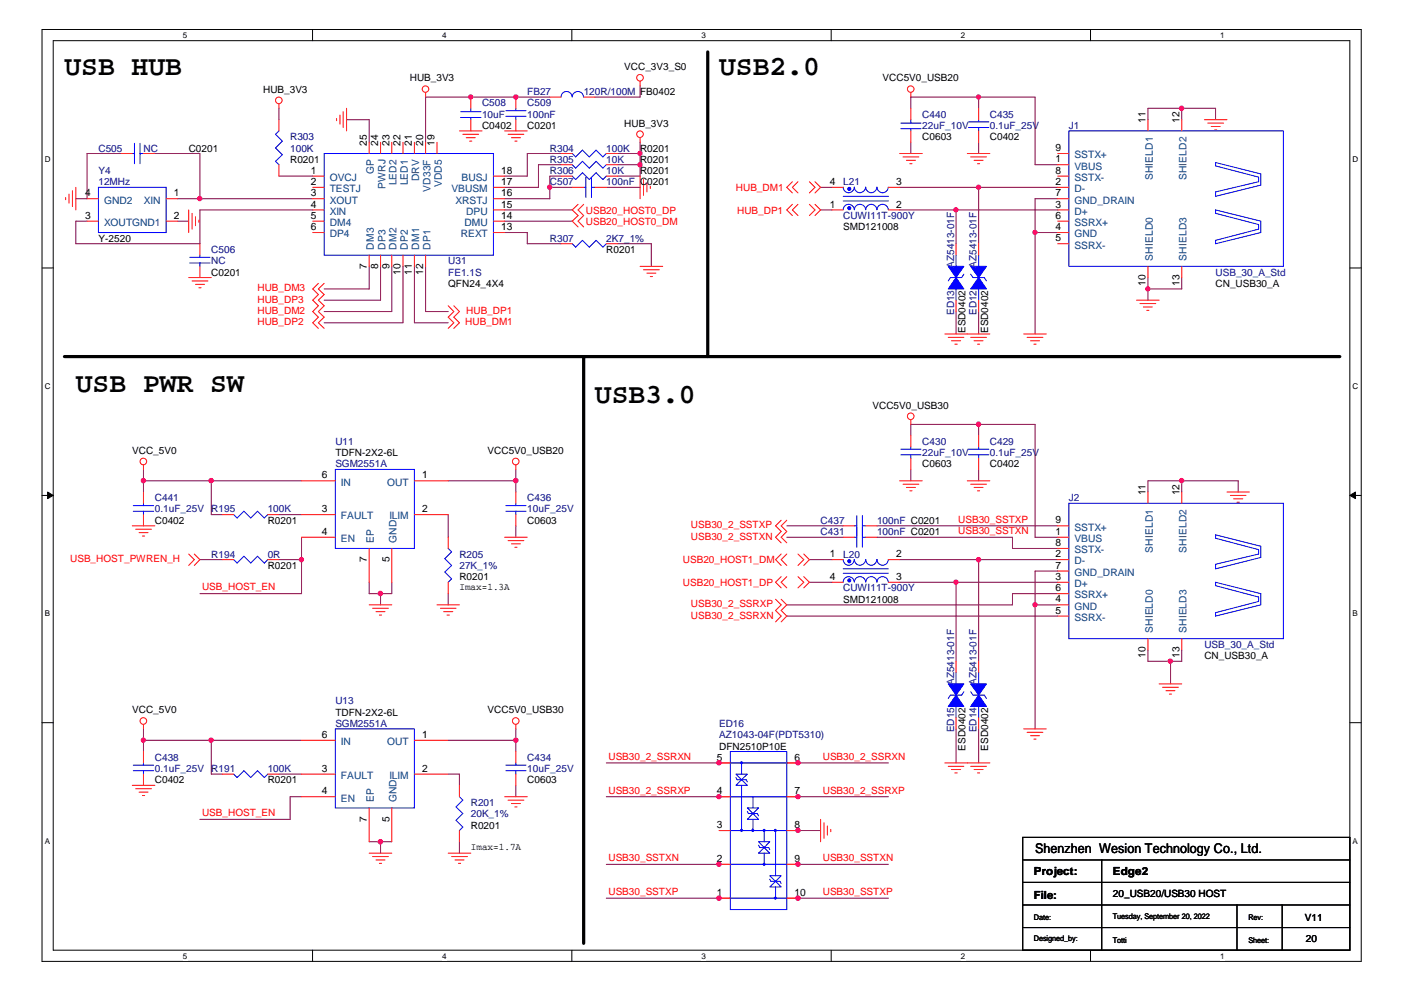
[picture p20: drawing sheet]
<svg xmlns="http://www.w3.org/2000/svg" width="297mm" height="210mm" viewBox="0 0 297 210" stroke-linecap="round" stroke-linejoin="round" font-family="sans-serif">
<defs><g id="words">
<g font-size="5.9">
<text x="13.6" y="16">USB HUB</text>
<text x="152.1" y="16">USB2.0</text>
<text x="16" y="82.9">USB PWR SW</text>
<text x="125.9" y="85.2">USB3.0</text>
</g>
<text font-size="2.8" x="219" y="180.4">Shenzhen Wesion Technology Co., Ltd.</text>
<g font-size="2.4">
<text x="218.7" y="185.1">Project:</text>
<text x="235.5" y="185.1">Edge2</text>
<text x="218.7" y="190.1">File:</text>
</g>
<g font-size="2.2">
<text x="242.4" y="26" transform="rotate(-90 242.4 26)">11</text>
<text x="249.5" y="26" transform="rotate(-90 249.5 26)">12</text>
<text x="77.6" y="30.8" transform="rotate(-90 77.6 30.8)">25</text>
<text x="80" y="30.8" transform="rotate(-90 80 30.8)">24</text>
<text x="82.4" y="30.8" transform="rotate(-90 82.4 30.8)">23</text>
<text x="84.8" y="30.8" transform="rotate(-90 84.8 30.8)">22</text>
<text x="87.2" y="30.8" transform="rotate(-90 87.2 30.8)">21</text>
<text x="89.5" y="30.8" transform="rotate(-90 89.5 30.8)">20</text>
<text x="91.9" y="30.8" transform="rotate(-90 91.9 30.8)">19</text>
<text x="223.3" y="34.3">1</text>
<text x="223.3" y="32">9</text>
<text x="18" y="41.5">4</text>
<text x="36.8" y="41.5">1</text>
<text x="65.7" y="36.8">1</text>
<text x="65.7" y="39.1">2</text>
<text x="65.7" y="41.5">3</text>
<text x="106" y="41.5">16</text>
<text x="106" y="39.1">17</text>
<text x="106" y="36.8">18</text>
<text x="175.6" y="39.1">4</text>
<text x="189.6" y="39.1">3</text>
<text x="223.3" y="39.1">2</text>
<text x="223.3" y="41.5">7</text>
<text x="223.3" y="36.8">8</text>
<text x="18" y="46.3">3</text>
<text x="36.8" y="46.3">2</text>
<text x="65.7" y="43.9">4</text>
<text x="65.7" y="46.3">5</text>
<text x="106" y="46.3">14</text>
<text x="106" y="43.9">15</text>
<text x="175.6" y="43.9">1</text>
<text x="189.6" y="43.9">2</text>
<text x="223.3" y="43.9">3</text>
<text x="223.3" y="46.3">6</text>
<text x="65.7" y="48.7">6</text>
<text x="106" y="48.7">13</text>
<text x="223.3" y="48.7">4</text>
<text x="223.3" y="51.1">5</text>
<text x="77.6" y="56.9" transform="rotate(-90 77.6 56.9)">7</text>
<text x="80" y="56.9" transform="rotate(-90 80 56.9)">8</text>
<text x="82.4" y="56.9" transform="rotate(-90 82.4 56.9)">9</text>
<text x="84.8" y="58.1" transform="rotate(-90 84.8 58.1)">10</text>
<text x="87.2" y="58.1" transform="rotate(-90 87.2 58.1)">11</text>
<text x="89.5" y="58.1" transform="rotate(-90 89.5 58.1)">12</text>
<text x="242.4" y="60.5" transform="rotate(-90 242.4 60.5)">10</text>
<text x="249.5" y="60.5" transform="rotate(-90 249.5 60.5)">13</text>
<text x="68.1" y="101.2">6</text>
<text x="89.3" y="101.2">1</text>
<text x="242.4" y="104.8" transform="rotate(-90 242.4 104.8)">11</text>
<text x="249.5" y="104.8" transform="rotate(-90 249.5 104.8)">12</text>
<text x="68.1" y="108.4">3</text>
<text x="68.1" y="113.2">4</text>
<text x="89.3" y="108.4">2</text>
<text x="223.3" y="113.2">1</text>
<text x="223.3" y="110.8">9</text>
<text x="77.6" y="118.9" transform="rotate(-90 77.6 118.9)">7</text>
<text x="82.4" y="118.9" transform="rotate(-90 82.4 118.9)">5</text>
<text x="175.6" y="117.9">1</text>
<text x="189.6" y="117.9">2</text>
<text x="223.3" y="117.9">2</text>
<text x="223.3" y="115.5">8</text>
<text x="175.6" y="122.7">4</text>
<text x="189.6" y="122.7">3</text>
<text x="223.3" y="122.7">3</text>
<text x="223.3" y="125.1">6</text>
<text x="223.3" y="120.3">7</text>
<text x="223.3" y="127.5">4</text>
<text x="223.3" y="129.9">5</text>
<text x="242.4" y="139.2" transform="rotate(-90 242.4 139.2)">10</text>
<text x="249.5" y="139.2" transform="rotate(-90 249.5 139.2)">13</text>
<text x="68.1" y="156.1">6</text>
<text x="89.3" y="156.1">1</text>
<text x="151.7" y="160.9">5</text>
<text x="168.1" y="160.9">6</text>
<text x="68.1" y="163.3">3</text>
<text x="89.3" y="163.3">2</text>
<text x="68.1" y="168.1">4</text>
<text x="77.6" y="173.8" transform="rotate(-90 77.6 173.8)">7</text>
<text x="82.4" y="173.8" transform="rotate(-90 82.4 173.8)">5</text>
<text x="151.7" y="168.1">4</text>
<text x="168.1" y="168.1">7</text>
<text x="151.7" y="175.2">3</text>
<text x="168.1" y="175.2">8</text>
<text x="151.7" y="182.4">2</text>
<text x="168.1" y="182.4">9</text>
<text x="151.7" y="189.5">1</text>
<text x="168.1" y="189.5">10</text>
</g>
<g font-size="2.2" fill="#004080">
<text x="227.3" y="35.9">VBUS</text>
<text x="227.3" y="33.5">SSTX+</text>
<text x="69.8" y="38.3">OVCJ</text>
<text x="69.8" y="40.7">TESTJ</text>
<text x="79.1" y="36.9" transform="rotate(-90 79.1 36.9)">GP</text>
<text x="81.5" y="39.9" transform="rotate(-90 81.5 39.9)">PWRJ</text>
<text x="83.9" y="39.2" transform="rotate(-90 83.9 39.2)">LED2</text>
<text x="86.3" y="39.2" transform="rotate(-90 86.3 39.2)">LED1</text>
<text x="88.7" y="38.4" transform="rotate(-90 88.7 38.4)">DRV</text>
<text x="91.1" y="40.6" transform="rotate(-90 91.1 40.6)">VD33F</text>
<text x="93.5" y="39.6" transform="rotate(-90 93.5 39.6)">VDD5</text>
<text x="95.5" y="40.7">VBUSM</text>
<text x="97.7" y="38.3">BUSJ</text>
<text x="227.3" y="40.7">D-</text>
<text x="227.3" y="38.3">SSTX-</text>
<text x="243.9" y="38.2" transform="rotate(-90 243.9 38.2)">SHIELD1</text>
<text x="251" y="38.2" transform="rotate(-90 251 38.2)">SHIELD2</text>
<text x="22" y="47.8">XOUTGND1</text>
<text x="22" y="43.1">GND2</text>
<text x="30.4" y="43.1">XIN</text>
<text x="69.8" y="43.1">XOUT</text>
<text x="69.8" y="45.4">XIN</text>
<text x="69.8" y="47.8">DM4</text>
<text x="96.4" y="43.1">XRSTJ</text>
<text x="98.3" y="47.8">DMU</text>
<text x="98.6" y="45.4">DPU</text>
<text x="227.3" y="45.4">D+</text>
<text x="227.3" y="47.8">SSRX+</text>
<text x="227.3" y="43.1">GND_DRAIN</text>
<text x="69.8" y="50.2">DP4</text>
<text x="79.1" y="52.8" transform="rotate(-90 79.1 52.8)">DM3</text>
<text x="81.5" y="52.8" transform="rotate(-90 81.5 52.8)">DP3</text>
<text x="83.9" y="52.8" transform="rotate(-90 83.9 52.8)">DM2</text>
<text x="86.3" y="52.8" transform="rotate(-90 86.3 52.8)">DP2</text>
<text x="88.7" y="52.8" transform="rotate(-90 88.7 52.8)">DM1</text>
<text x="91.1" y="52.8" transform="rotate(-90 91.1 52.8)">DP1</text>
<text x="97.5" y="50.2">REXT</text>
<text x="227.3" y="50.2">GND</text>
<text x="227.3" y="52.6">SSRX-</text>
<text x="243.9" y="55.2" transform="rotate(-90 243.9 55.2)">SHIELD0</text>
<text x="251" y="55.2" transform="rotate(-90 251 55.2)">SHIELD3</text>
<text x="72.1" y="102.8">IN</text>
<text x="81.9" y="102.8">OUT</text>
<text x="72.1" y="109.9">FAULT</text>
<text x="82.4" y="109.9">ILIM</text>
<text x="227.3" y="112.3">SSTX+</text>
<text x="72.1" y="114.7">EN</text>
<text x="79.1" y="114.9" transform="rotate(-90 79.1 114.9)">EP</text>
<text x="83.9" y="114.9" transform="rotate(-90 83.9 114.9)">GND</text>
<text x="227.3" y="114.7">VBUS</text>
<text x="227.3" y="119.4">D-</text>
<text x="227.3" y="117.1">SSTX-</text>
<text x="243.9" y="116.9" transform="rotate(-90 243.9 116.9)">SHIELD1</text>
<text x="251" y="116.9" transform="rotate(-90 251 116.9)">SHIELD2</text>
<text x="227.3" y="124.2">D+</text>
<text x="227.3" y="121.8">GND_DRAIN</text>
<text x="227.3" y="129">GND</text>
<text x="227.3" y="131.4">SSRX-</text>
<text x="227.3" y="126.6">SSRX+</text>
<text x="243.9" y="134" transform="rotate(-90 243.9 134)">SHIELD0</text>
<text x="251" y="134" transform="rotate(-90 251 134)">SHIELD3</text>
<text x="72.1" y="157.7">IN</text>
<text x="81.9" y="157.7">OUT</text>
<text x="72.1" y="164.8">FAULT</text>
<text x="82.4" y="164.8">ILIM</text>
<text x="72.1" y="169.6">EN</text>
<text x="79.1" y="169.8" transform="rotate(-90 79.1 169.8)">EP</text>
<text x="83.9" y="169.8" transform="rotate(-90 83.9 169.8)">GND</text>
</g>
<g font-size="2.1">
<text x="86.7" y="17.2">HUB_3V3</text>
<text x="132.1" y="14.9">VCC_3V3_S0</text>
<text x="186.7" y="17.2">VCC5V0_USB20</text>
<text x="55.7" y="19.6">HUB_3V3</text>
<text x="135.4" y="20.1">FB0402</text>
<text x="102" y="27.3">C0402</text>
<text x="111.5" y="27.3">C0201</text>
<text x="132.1" y="26.8">HUB_3V3</text>
<text x="195.1" y="29.6">C0603</text>
<text x="209.4" y="29.6">C0402</text>
<text x="39.9" y="32.1">C0201</text>
<text x="61.4" y="34.4">R0201</text>
<text x="135.4" y="32.1">R0201</text>
<text x="135.4" y="34.4">R0201</text>
<text x="135.4" y="39.2">C0201</text>
<text x="135.4" y="36.8">R0201</text>
<text x="20.8" y="51.2">Y-2520</text>
<text x="128.3" y="53.5">R0201</text>
<text x="178.4" y="48.7">SMD121008</text>
<text x="44.7" y="58.3">C0201</text>
<text x="94.8" y="60.7">QFN24_4X4</text>
<text x="257.2" y="60.7">CN_USB30_A</text>
<text x="204.3" y="70.5" transform="rotate(-90 204.3 70.5)">ESD0402</text>
<text x="209" y="70.5" transform="rotate(-90 209 70.5)">ESD0402</text>
<text x="184.6" y="86.5">VCC5V0_USB30</text>
<text x="28" y="96">VCC_5V0</text>
<text x="71" y="96.5">TDFN-2X2-6L</text>
<text x="103.2" y="96">VCC5V0_USB20</text>
<text x="195.1" y="98.9">C0603</text>
<text x="209.4" y="98.9">C0402</text>
<text x="32.8" y="110.8">C0402</text>
<text x="56.6" y="110.8">R0201</text>
<text x="111.5" y="110.8">C0603</text>
<text x="56.6" y="120.4">R0201</text>
<text x="97.2" y="124.9">Imax=1.3A</text>
<text x="97.2" y="122.8">R0201</text>
<text x="178.4" y="127.6">SMD121008</text>
<text x="254.8" y="139.5">CN_USB30_A</text>
<text x="28" y="150.9">VCC_5V0</text>
<text x="71" y="151.4">TDFN-2X2-6L</text>
<text x="103.2" y="150.9">VCC5V0_USB30</text>
<text x="152.1" y="158.6">DFN2510P10E</text>
<text x="204.3" y="158.8" transform="rotate(-90 204.3 158.8)">ESD0402</text>
<text x="209" y="158.8" transform="rotate(-90 209 158.8)">ESD0402</text>
<text x="32.8" y="165.7">C0402</text>
<text x="56.6" y="165.7">R0201</text>
<text x="111.5" y="165.7">C0603</text>
<text x="99.6" y="179.8">Imax=1.7A</text>
<text x="99.6" y="175.3">R0201</text>
<text x="235.5" y="189.9">20_USB20/USB30 HOST</text>
<text x="276.1" y="194.9">V11</text>
<text x="276.3" y="199.4">20</text>
</g>
<g font-size="2.1" fill="#000080">
<text x="102" y="22.5">C508</text>
<text x="111.5" y="22.5">C509</text>
<text x="111.5" y="20.1">FB27</text>
<text x="123.5" y="20.1">120R/100M</text>
<text x="61.4" y="29.6">R303</text>
<text x="102" y="24.9">10uF</text>
<text x="111.5" y="24.9">100nF</text>
<text x="195.1" y="24.9">C440</text>
<text x="195.1" y="27.3">22uF_10V</text>
<text x="209.4" y="24.9">C435</text>
<text x="209.4" y="27.3">0.1uF_25V</text>
<text x="226.1" y="27.3">J1</text>
<text x="20.8" y="32.1">C505</text>
<text x="30.4" y="32.1">NC</text>
<text x="61.4" y="32.1">100K</text>
<text x="116.3" y="32.1">R304</text>
<text x="116.3" y="34.4">R305</text>
<text x="128.3" y="32.1">100K</text>
<text x="128.3" y="34.4">10K</text>
<text x="20.8" y="36.8">Y4</text>
<text x="20.8" y="39.2">12MHz</text>
<text x="116.3" y="39.2">C507</text>
<text x="116.3" y="36.8">R306</text>
<text x="128.3" y="39.2">100nF</text>
<text x="128.3" y="36.8">10K</text>
<text x="178.4" y="39.2">L21</text>
<text x="178.4" y="46.4">CUWI11T-900Y</text>
<text x="44.7" y="53.5">C506</text>
<text x="116.3" y="51.2">R307</text>
<text x="128.3" y="51.2">2K7_1%</text>
<text x="44.7" y="55.9">NC</text>
<text x="94.8" y="55.9">U31</text>
<text x="94.8" y="58.3">FE1.1S</text>
<text x="201.9" y="56.6" transform="rotate(-90 201.9 56.6)">AZ5413-01F</text>
<text x="206.6" y="56.6" transform="rotate(-90 206.6 56.6)">AZ5413-01F</text>
<text x="257.2" y="58.3">USB_30_A_Std</text>
<text x="201.9" y="66.6" transform="rotate(-90 201.9 66.6)">ED13</text>
<text x="206.6" y="66.6" transform="rotate(-90 206.6 66.6)">ED12</text>
<text x="71" y="94.1">U11</text>
<text x="195.1" y="94.1">C430</text>
<text x="209.4" y="94.1">C429</text>
<text x="71" y="98.9">SGM2551A</text>
<text x="195.1" y="96.5">22uF_10V</text>
<text x="209.4" y="96.5">0.1uF_25V</text>
<text x="32.8" y="106.1">C441</text>
<text x="111.5" y="106.1">C436</text>
<text x="226.1" y="106.1">J2</text>
<text x="32.8" y="108.4">0.1uF_25V</text>
<text x="44.7" y="108.4">R195</text>
<text x="56.6" y="108.4">100K</text>
<text x="111.5" y="108.4">10uF_25V</text>
<text x="173.6" y="113.2">C431</text>
<text x="173.6" y="110.8">C437</text>
<text x="185.5" y="113.2">100nF C0201</text>
<text x="185.5" y="110.8">100nF C0201</text>
<text x="44.7" y="118">R194</text>
<text x="56.6" y="118">0R</text>
<text x="97.2" y="118">R205</text>
<text x="178.4" y="118">L20</text>
<text x="97.2" y="120.4">27K_1%</text>
<text x="178.4" y="125.2">CUWI11T-900Y</text>
<text x="254.8" y="137.1">USB_30_A_Std</text>
<text x="71" y="149">U13</text>
<text x="201.9" y="144.9" transform="rotate(-90 201.9 144.9)">AZ5413-01F</text>
<text x="206.6" y="144.9" transform="rotate(-90 206.6 144.9)">AZ5413-01F</text>
<text x="71" y="153.8">SGM2551A</text>
<text x="152.1" y="153.8">ED16</text>
<text x="201.9" y="155" transform="rotate(-90 201.9 155)">ED15</text>
<text x="206.6" y="155" transform="rotate(-90 206.6 155)">ED14</text>
<text x="32.8" y="161">C438</text>
<text x="111.5" y="161">C434</text>
<text x="152.1" y="156.2">AZ1043-04F(PDT5310)</text>
<text x="32.8" y="163.4">0.1uF_25V</text>
<text x="44.7" y="163.4">R191</text>
<text x="56.6" y="163.4">100K</text>
<text x="111.5" y="163.4">10uF_25V</text>
<text x="99.6" y="170.5">R201</text>
<text x="99.6" y="172.9">20K_1%</text>
</g>
<g font-size="2.1" fill="#f00">
<text x="155.7" y="40.4">HUB_DM1</text>
<text x="124" y="45.2">USB20_HOST0_DP</text>
<text x="124" y="47.6">USB20_HOST0_DM</text>
<text x="156" y="45.2">HUB_DP1</text>
<text x="54.5" y="61.7">HUB_DM3</text>
<text x="54.5" y="64">HUB_DP3</text>
<text x="54.5" y="66.4">HUB_DM2</text>
<text x="54.5" y="68.8">HUB_DP2</text>
<text x="98.4" y="68.8">HUB_DM1</text>
<text x="98.6" y="66.4">HUB_DP1</text>
<text x="146.2" y="111.8">USB30_2_SSTXP</text>
<text x="202.7" y="110.6">USB30_SSTXP</text>
<text x="202.7" y="113">USB30_SSTXN</text>
<text x="14.9" y="119">USB_HOST_PWREN_H</text>
<text x="144.5" y="119.2">USB20_HOST1_DM</text>
<text x="146.2" y="114.2">USB30_2_SSTXN</text>
<text x="42.8" y="124.9">USB_HOST_EN</text>
<text x="144.5" y="124">USB20_HOST1_DP</text>
<text x="146.2" y="128.5">USB30_2_SSRXP</text>
<text x="146.2" y="130.9">USB30_2_SSRXN</text>
<text x="128.7" y="160.8">USB30_2_SSRXN</text>
<text x="174.1" y="160.8">USB30_2_SSRXN</text>
<text x="128.7" y="167.9">USB30_2_SSRXP</text>
<text x="174.1" y="167.9">USB30_2_SSRXP</text>
<text x="42.8" y="172.7">USB_HOST_EN</text>
<text x="128.7" y="182.2">USB30_SSTXN</text>
<text x="174.1" y="182.2">USB30_SSTXN</text>
<text x="128.7" y="189.4">USB30_SSTXP</text>
<text x="174.1" y="189.4">USB30_SSTXP</text>
</g>
<g font-size="1.7">
<text x="38.7" y="8">5</text>
<text x="93.6" y="8">4</text>
<text x="148.4" y="8">3</text>
<text x="203.3" y="8">2</text>
<text x="258.1" y="8">1</text>
<text x="9.5" y="34.2">D</text>
<text x="286.2" y="34.2">D</text>
<text x="9.5" y="82.3">C</text>
<text x="286.2" y="82.3">C</text>
<text x="9.5" y="130.4">B</text>
<text x="286.2" y="130.4">B</text>
<text x="9.5" y="178.5">A</text>
<text x="286.2" y="178.5">A</text>
<text x="218.7" y="194.7">Date:</text>
<text x="235.5" y="194.4">Tuesday, September 20, 2022</text>
<text x="264.1" y="194.7">Rev:</text>
<text x="38.7" y="202.8">5</text>
<text x="93.6" y="202.8">4</text>
<text x="148.4" y="202.8">3</text>
<text x="203.3" y="202.8">2</text>
<text x="218.7" y="199.2">Designed_by:</text>
<text x="235.5" y="199.4">Totti</text>
<text x="258.1" y="202.8">1</text>
<text x="264.1" y="199.4">Sheet:</text>
</g>
</g></defs>
<path d="M8.9 6.2h279.1v197.2h-279.1zM11.3 8.6h274.3v192.5h-274.3z" fill="none" stroke="#000" stroke-width=".21"/>
<g fill="#fff">
<path d="M38.7 6.5h.9v1.9h-.9z"/>
<path d="M38.7 201.3h.9v1.9h-.9z"/>
</g>
<path d="M66.1 6.2v2.4M66.1 201.1v2.3" fill="none" stroke="#000" stroke-width=".21"/>
<g fill="#fff">
<path d="M93.6 6.5h.9v1.9h-.9z"/>
<path d="M93.6 201.3h.9v1.9h-.9z"/>
</g>
<path d="M121 6.2v2.4M121 201.1v2.3" fill="none" stroke="#000" stroke-width=".21"/>
<g fill="#fff">
<path d="M148.4 6.5h1v1.9h-1z"/>
<path d="M148.4 201.3h1v1.9h-1z"/>
</g>
<path d="M175.9 6.2v2.4M175.9 201.1v2.3" fill="none" stroke="#000" stroke-width=".21"/>
<g fill="#fff">
<path d="M203.3 6.5h.9v1.9h-.9z"/>
<path d="M203.3 201.3h.9v1.9h-.9z"/>
</g>
<path d="M230.7 6.2v2.4M230.7 201.1v2.3" fill="none" stroke="#000" stroke-width=".21"/>
<g fill="#fff">
<path d="M258.1 6.5h1v1.9h-1z"/>
<path d="M258.1 201.3h1v1.9h-1z"/>
<path d="M9.5 32.7h1.2v1.9h-1.2z"/>
<path d="M286.2 32.7h1.2v1.9h-1.2z"/>
<path d="M9.5 80.7h1.2v1.9h-1.2z"/>
<path d="M286.2 80.7h1.2v1.9h-1.2z"/>
</g>
<path d="M8.9 56.7h2.4M285.6 56.7h2.4" fill="none" stroke="#000" stroke-width=".21"/>
<g fill="#fff">
<path d="M9.5 128.9h1.1v1.9h-1.1z"/>
<path d="M286.2 128.9h1.1v1.9h-1.1z"/>
</g>
<path d="M8.9 104.8h2.4M285.6 104.8h2.4" fill="none" stroke="#000" stroke-width=".21"/>
<g fill="#000" stroke="#000" stroke-width=".21">
<path d="M10.1 104.1l1.2 .7-1.2 .7z" fill-rule="evenodd"/>
<path d="M285.6 104.8l1.2-.7v1.4z" fill-rule="evenodd"/>
</g>
<g fill="#fff">
<path d="M9.5 177h1.1v1.9h-1.1z"/>
<path d="M286.2 177h1.1v1.9h-1.1z"/>
</g>
<path d="M8.9 152.9h2.4M285.6 152.9h2.4M216.4 177.2h69.2v23.9h-69.2zM216.4 196.3h69.2M216.4 191.5h69.2M216.4 186.7h69.2M216.4 182h69.2M233.1 182v19.1M261.7 191.5v9.6M271.3 191.5v9.6" fill="none" stroke="#000" stroke-width=".21"/>
<path d="M149.7 11v64.5M13.6 75.5h269.9M123.5 75.5v124.1" fill="none" stroke="#000" stroke-width=".68"/>
<g fill="none" stroke="#800040" stroke-width=".21">
<path d="M135.4 18.2v2.3h-9.5M25.6 32.5h-7.2v9.6h-2.4M32.8 32.5h9.5v9.6M59 37.3h7.2M59 22.9v2.4M73.3 25.3h4.8v4.8M116.3 39.6h4.8M116.3 20.5h-26.3v9.6M118.7 34.9h-4.8v4.7h-7.1M118.7 37.3h-2.4v4.8h-9.5M118.7 32.5h-7.2v4.8h-4.7M128.3 39.6h7.1"/>
<path d="M130.6 34.9h4.8M130.6 32.5h4.8M135.4 30.1v7.2h-4.8M173.6 39.6h2.4M190.3 39.6h33.5M192.7 22.9v-2.4h26.3v14.4h4.8M192.7 30.1v2.4M207.1 20.5v2.4M207.1 30.1v2.4M207.1 39.6v12M242.9 25.3v-2.4h14.3v2.4M250 22.9v2.4"/>
<path d="M37.5 42.1h28.7M37.5 46.8h2.4M66.2 44.4h-23.9v7.2h-26.3v-4.8h2.4M78.1 56.4v4.7h-9.5M80.5 56.4v7.1h-11.9M82.9 56.4v9.5h-14.3M85.3 56.4v11.9h-16.7M87.7 56.4v11.9h7.1M90 56.4v9.5h4.8M106.8 44.4h14.3M106.8 49.2h4.7v2.4h7.2M106.8 46.8h14.3"/>
<path d="M130.6 51.6h7.2v4.8M173.6 44.4h2.4M190.3 44.4h33.5M202.3 44.4v7.2M219 49.2h4.8M223.8 42.1h-4.8v28.6M242.9 58.7v4.8M250 58.7v2.4h-7.1M202.3 65.9v4.8M207.1 65.9v4.8M30.4 99.3v4.8M109.1 99.3v4.8"/>
<path d="M192.7 92.2v-2.4h26.3v23.9h4.8M192.7 99.3v2.4M207.1 89.8v2.4M207.1 99.3v2.4M30.4 101.7h33.4M42.3 118.4h4.8M44.7 101.7v7.2h2.4M59 118.4h4.8M59 108.9h4.8M63.8 113.7v11.9h-21.5M94.8 101.7h14.3M94.8 108.9v4.8"/>
<path d="M109.1 111.3v2.4M166.5 111.3h11.9M166.5 113.7h11.9M171.2 118.4h4.8M185.5 111.3h38.3M185.5 113.7h28.7v2.3h9.6M190.3 118.4h33.5M207.1 118.4v21.5M242.9 104.1v-2.4h19.1v2.4M250 101.7v2.4M78.1 123.2v2.4h4.8v-2.4M80.5 125.6v2.4"/>
<path d="M94.8 125.6v2.4M166.5 130.4h57.3M171.2 123.2h4.8M190.3 123.2h33.5M202.3 123.2v16.7M219 128h4.8M223.8 120.8h-4.8v33.4M223.8 125.6h-9.6v2.4h-47.7M242.9 137.6v2.3h7.1v-2.3M247.6 139.9v4.8M30.4 156.6h33.4M30.4 154.2v4.8"/>
<path d="M44.7 156.6v7.2h2.4M94.8 156.6h14.3M109.1 154.2v4.8M202.3 154.2v7.2M207.1 154.2v7.2M59 163.8h4.8M63.8 168.6h-2.4v4.8h-19.1M78.1 178.1h4.8M80.5 178.1v2.4M94.8 163.8h2.4v2.4M97.2 178.1v2.4M109.1 166.2v2.4"/>
<path d="M128.3 161.4h59.7M128.3 168.6h59.7M152.1 175.7h21.5M128.3 190h59.7M128.3 182.9h59.7"/>
</g>
<g fill="#f0f" stroke="#f0f" stroke-width=".21">
<circle cx="168.8" cy="175.7" r=".46"/>
<circle cx="168.8" cy="190" r=".47"/>
<circle cx="168.8" cy="182.9" r=".46"/>
<circle cx="168.8" cy="168.6" r=".46"/>
<circle cx="168.8" cy="161.4" r=".47"/>
<circle cx="44.7" cy="156.6" r=".46"/>
<circle cx="207" cy="89.8" r=".46"/>
<circle cx="247.6" cy="139.9" r=".46"/>
<circle cx="202.2" cy="123.2" r=".45"/>
<circle cx="207" cy="118.4" r=".46"/>
<circle cx="80.5" cy="178.1" r=".47"/>
<circle cx="109.1" cy="156.6" r=".46"/>
<circle cx="30.3" cy="156.6" r=".45"/>
<circle cx="202.2" cy="44.4" r=".45"/>
<circle cx="207" cy="39.6" r=".45"/>
<circle cx="219" cy="49.2" r=".45"/>
<circle cx="80.5" cy="125.6" r=".47"/>
<circle cx="109.1" cy="101.7" r=".47"/>
<circle cx="30.3" cy="101.7" r=".46"/>
<circle cx="63.8" cy="118.4" r=".46"/>
<circle cx="44.7" cy="101.7" r=".47"/>
<circle cx="250" cy="22.9" r=".46"/>
<circle cx="242.8" cy="61.1" r=".45"/>
<circle cx="219" cy="128" r=".45"/>
<circle cx="250" cy="101.7" r=".46"/>
<circle cx="42.3" cy="42" r=".46"/>
<circle cx="135.4" cy="34.8" r=".46"/>
<circle cx="135.4" cy="32.5" r=".45"/>
<circle cx="109.1" cy="20.5" r=".46"/>
<circle cx="99.6" cy="20.5" r=".45"/>
<circle cx="116.3" cy="39.6" r=".46"/>
<circle cx="207" cy="20.5" r=".45"/>
<circle cx="152.1" cy="168.6" r=".46"/>
<circle cx="152.1" cy="161.4" r=".47"/>
<circle cx="152.1" cy="190" r=".47"/>
<circle cx="152.1" cy="182.9" r=".46"/>
</g>
<g fill="none" stroke="#f00" stroke-width=".21">
<path d="M90 19.6v.9M135.4 17.2v1M192.7 19.6v.9M16 39.6v4.8M25.6 32.5h2.4M30.4 32.5h2.4M59 22v.9M59 25.3v2.4M59 34.9v2.4M66.2 39.6h2.4M66.2 37.3h2.4M71.2 25.1v.4"/>
<path d="M71.9 24.4v1.9M72.6 23.6v3.4M73.3 22.9v4.8M78.1 30.1v2.4M80.5 30.1v2.4M82.9 30.1v2.4M85.3 30.1v2.4M87.7 30.1v2.4M90 30.1v2.4M92.5 30.1v2.4M97.2 27.7h4.8M97.9 28.4h3.4"/>
<path d="M98.6 29.1h1.9M99.4 29.9h.4M99.6 20.5v2.4M99.6 25.3v2.4M104.4 39.6h2.4M104.4 37.3h2.4M106.8 27.7h4.7M107.5 28.4h3.3M108.2 29.1h1.9M108.9 29.9h.5M109.1 20.5v2.4M109.1 25.3v2.4"/>
<path d="M116.3 20.5h2.4M118.7 32.5h2.4M118.7 37.3h2.4M118.7 34.9h2.4M121.1 39.6h2.4M123.5 20.5h2.4M125.9 39.6h2.4M128.3 32.5h2.3M128.3 37.3h2.3M128.3 34.9h2.3M135.4 29.1v1M135.4 37.3v4.8"/>
<path d="M136.1 38v3.3M136.9 38.7v1.9M137.6 39.4v.5M167.6 38.5l-1.1 1.1 1.1 1.2M168.8 38.5l-1.2 1.1 1.2 1.2M171.2 38.5l1.2 1.1-1.2 1.2M172.4 38.5l1.2 1.1-1.2 1.2M176 39.6h2.4M188 39.6h2.3M190.3 32.5h4.8M191.1 33.2h3.3M191.8 33.9h1.9"/>
<path d="M192.5 34.6h.5M192.7 22.9v2.4M192.7 27.7v2.4M204.6 32.5h4.8M205.4 33.2h3.3M206.1 33.9h1.9M206.8 34.6h.5M207.1 22.9v2.4M207.1 27.7v2.4M223.8 32.5h2.3M223.8 39.6h2.3M223.8 37.3h2.3"/>
<path d="M223.8 34.9h2.3M242.9 25.3v2.4M250 25.3v2.4M254.8 25.3h4.8M255.5 26h3.4M256.2 26.8h1.9M257 27.5h.4M13.9 41.8v.5M14.6 41.1v1.9M15.3 40.4v3.3M18.4 42.1h2.4M18.4 46.8h2.4"/>
<path d="M35.1 42.1h2.4M35.1 46.8h2.4M39.9 58.7h4.8M39.9 44.4v4.8M40.6 59.5h3.4M40.6 45.1v3.4M41.4 45.9v1.9M42.1 46.6v.4M42.3 51.6v2.4M42.3 56.4v2.3M66.2 42.1h2.4M66.2 46.8h2.4"/>
<path d="M66.2 44.4h2.4M66.2 49.2h2.4M67.4 60l-1.2 1.1 1.2 1.2-1.2 1.2 1.2 1.2-1.2 1.2 1.2 1.2-1.2 1.2 1.2 1.2M68.6 60l-1.2 1.1 1.2 1.2-1.2 1.2 1.2 1.2-1.2 1.2 1.2 1.2-1.2 1.2 1.2 1.2M78.1 54v2.4M80.5 54v2.4M82.9 54v2.4M85.3 54v2.4M87.7 54v2.4M90 54v2.4M104.4 42.1h2.4M104.4 46.8h2.4"/>
<path d="M104.4 44.4h2.4M104.4 49.2h2.4M118.7 51.6h2.4M122.3 43.2l-1.2 1.2 1.2 1.2-1.2 1.2 1.2 1.2M123.5 43.2l-1.2 1.2 1.2 1.2-1.2 1.2 1.2 1.2M128.3 51.6h2.3M135.4 56.4h4.8M136.1 57.1h3.4M136.9 57.8h1.9M137.6 58.5h.4M167.6 43.2l-1.1 1.2 1.1 1.2M168.8 43.2l-1.2 1.2 1.2 1.2"/>
<path d="M171.2 43.2l1.2 1.2-1.2 1.2M172.4 43.2l1.2 1.2-1.2 1.2M176 44.4h2.4M188 44.4h2.3M202.3 51.6v2.4M207.1 51.6v2.4M223.8 51.6h2.3M223.8 42.1h2.3M223.8 46.8h2.3M223.8 44.4h2.3M223.8 49.2h2.3M242.9 56.4v2.3"/>
<path d="M250 56.4v2.3M41.4 60.2h1.9M42.1 60.9h.4M94.8 64.7l1.2 1.2-1.2 1.2 1.2 1.2-1.2 1.2M96 64.7l1.2 1.2-1.2 1.2 1.2 1.2-1.2 1.2M199.9 70.7h9.5M200.6 71.4h3.3M201.3 72.1h1.9M202 72.8h.5M202.3 63.5v2.4M205.4 71.4h3.3M206.1 72.1h1.9"/>
<path d="M206.8 72.8h.5M207.1 63.5v2.4M216.6 70.7h4.8M217.3 71.4h3.3M218 72.1h1.9M218.7 72.8h.5M240.5 63.5h4.7M241.2 64.2h3.3M241.9 65h1.9M242.6 65.7h.5M30.4 98.4v.9M109.1 98.4v.9"/>
<path d="M192.7 88.8v1M192.7 92.2v2.3M192.7 97v2.3M207.1 92.2v2.3M207.1 97v2.3M28 111.3h4.8M28.7 112h3.3M29.4 112.7h1.9M30.1 113.4h.5M30.4 104.1v2.4M30.4 108.9v2.4M39.9 117.2l1.2 1.2-1.2 1.2"/>
<path d="M41.1 117.2l1.2 1.2-1.2 1.2M47.1 118.4h2.3M47.1 108.9h2.3M56.6 118.4h2.4M56.6 108.9h2.4M63.8 101.7h7.2M63.8 113.7h7.2M63.8 108.9h7.2M78.1 116v7.2M82.9 116v7.2M87.7 101.7h7.1M87.7 108.9h7.1"/>
<path d="M94.8 113.7v2.3M106.8 113.7h4.7M107.5 114.4h3.3M108.2 115.1h1.9M108.9 115.8h.5M109.1 104.1v2.4M109.1 108.9v2.4M165.3 110.1l-1.2 1.2 1.2 1.2-1.2 1.2 1.2 1.2M165.3 117.2l-1.2 1.2 1.2 1.2M166.5 117.2l-1.2 1.2 1.2 1.2M166.5 110.1l-1.2 1.2 1.2 1.2-1.2 1.2 1.2 1.2M168.8 117.2l1.3 1.2-1.3 1.2"/>
<path d="M170.1 117.2l1.1 1.2-1.1 1.2M176 118.4h2.4M178.4 113.7h2.4M178.4 111.3h2.4M183.2 113.7h2.3M183.2 111.3h2.3M188 118.4h2.3M190.3 101.7h4.8M191.1 102.5h3.3M191.8 103.1h1.9M192.5 103.9h.5M204.6 101.7h4.8"/>
<path d="M205.4 102.5h3.3M206.1 103.1h1.9M206.8 103.9h.5M223.8 113.7h2.3M223.8 111.3h2.3M223.8 118.4h2.3M223.8 116h2.3M242.9 104.1v2.4M250 104.1v2.4M259.6 104.1h4.7M260.3 104.8h3.3M261 105.6h1.9"/>
<path d="M261.7 106.3h.5M78.1 128h4.8M78.8 128.7h3.4M79.5 129.4h1.9M80.3 130.1h.4M92.5 128h4.7M93.2 128.7h3.3M93.9 129.4h1.9M94.6 130.1h.5M94.8 123.2v2.4M164.1 126.8l1.2 1.2-1.2 1.2 1.2 1.2-1.2 1.2M165.3 122l-1.2 1.2 1.2 1.2"/>
<path d="M165.3 126.8l1.2 1.2-1.2 1.2 1.2 1.2-1.2 1.2M166.5 122l-1.2 1.2 1.2 1.2M168.8 122l1.3 1.2-1.3 1.2M170.1 122l1.1 1.2-1.1 1.2M176 123.2h2.4M188 123.2h2.3M202.3 139.9v2.4M207.1 139.9v2.4M223.8 128h2.3M223.8 123.2h2.3M223.8 130.4h2.3M223.8 125.6h2.3"/>
<path d="M223.8 120.8h2.3M242.9 135.1v2.5M250 135.1v2.5M30.4 153.3v.9M30.4 159v2.4M63.8 156.6h7.2M87.7 156.6h7.1M109.1 153.3v.9M109.1 159v2.4M202.3 151.9v2.3M207.1 151.9v2.3M216.6 154.2h4.8"/>
<path d="M217.3 155h3.3M218 155.7h1.9M218.7 156.4h.5M245.2 144.7h4.8M246 145.4h3.3M246.7 146.1h1.9M247.4 146.9h.5M28 166.2h4.8M28.7 166.9h3.3M29.4 167.6h1.9M30.1 168.3h.5M30.4 163.8v2.4"/>
<path d="M47.1 163.8h2.3M56.6 163.8h2.4M63.8 168.6h7.2M63.8 163.8h7.2M78.1 171v7.1M82.9 171v7.1M87.7 163.8h7.1M97.2 166.2v2.4M97.2 175.7v2.4M106.8 168.6h4.7M107.5 169.3h3.3M108.2 170h1.9"/>
<path d="M108.9 170.7h.5M109.1 163.8v2.4M152.1 161.4h2.4M152.1 168.6h2.4M152.1 175.7h2.4M166.5 161.4h2.3M166.5 168.6h2.3M166.5 175.7h2.3M173.6 173.4v4.7M174.3 174.1v3.3M175 174.8v1.9M175.8 175.5v.5"/>
<path d="M199.9 161.4h9.5M200.6 162.2h3.3M201.3 162.8h1.9M202 163.5h.5M205.4 162.2h3.3M206.1 162.8h1.9M206.8 163.5h.5M78.1 180.5h4.8M78.8 181.2h3.4M79.5 182h1.9M80.3 182.7h.4M94.8 180.5h4.8"/>
<path d="M95.5 181.2h3.4M96.3 182h1.9M97 182.7h.5M152.1 190h2.4M152.1 182.9h2.4M166.5 190h2.3M166.5 182.9h2.3"/>
<circle cx="90" cy="18.9" r=".69"/>
<circle cx="135.4" cy="16.5" r=".7"/>
<circle cx="192.7" cy="18.9" r=".69"/>
<circle cx="59" cy="21.2" r=".7"/>
<circle cx="135.4" cy="28.4" r=".7"/>
<circle cx="30.3" cy="97.6" r=".7"/>
<circle cx="109.1" cy="97.6" r=".7"/>
<circle cx="192.7" cy="88.1" r=".7"/>
<circle cx="30.3" cy="152.6" r=".7"/>
<circle cx="109.1" cy="152.6" r=".7"/>
</g>
<g fill="none" stroke="#00f" stroke-width=".21">
<path d="M20.8 39.6h14.3v9.6h-14.3zM28 32.5h.4M28.4 30.3v4.3M29.6 32.5h.8M29.6 30.3v4.3M59 27.7l-.7 .7 1.4 1.5-1.4 1.4 1.4 1.4-1.4 1.4 .7 .8M68.6 32.5h35.8v21.5h-35.8zM97.5 23.6h4.3M97.5 24.9h4.3M99.6 22.9v.7M99.6 24.9v.4M107 24.6h4.3"/>
<path d="M107 23.4h4.3M109.1 22.9v.5M109.1 24.6v.7M118.7 20.5a1.16 1.16 0 0 1 1.2-1.1 1.16 1.16 0 0 1 1.1 1.1M121.1 20.5a1.19 1.19 0 0 1 1.2-1.1 1.19 1.19 0 0 1 1.1 1.1M121.1 37.3l.7 .7 1.4-1.5 1.5 1.5 1.4-1.5 1.5 1.5 .7-.7M121.1 32.5l.7 .7 1.4-1.4 1.5 1.4 1.4-1.4 1.5 1.4 .7-.7M121.1 34.9l.7 .7 1.4-1.5 1.5 1.5 1.4-1.5 1.5 1.5 .7-.7M123.5 39.6h.5M124 37.5v4.3M125.1 39.6h.8M125.1 37.5v4.3"/>
<path d="M178.4 39.6a1.16 1.16 0 0 0 1.2 1.2 1.16 1.16 0 0 0 1.1-1.2M180.8 39.6a1.19 1.19 0 0 0 1.1 1.2 1.19 1.19 0 0 0 1.2-1.2M183.2 39.6a1.16 1.16 0 0 0 1.1 1.2 1.16 1.16 0 0 0 1.2-1.2M185.5 39.6a1.19 1.19 0 0 0 1.2 1.2 1.19 1.19 0 0 0 1.2-1.2M190.6 26h4.3M190.6 27.2h4.3M192.7 25.3v.7M192.7 27.2v.5M204.9 27h4.3M204.9 25.8h4.3M207.1 25.3v.5M207.1 27v.7"/>
<path d="M226.1 27.7h45.4v28.7h-45.4zM257.2 34.4l9.5 2.4v2.4l-9.5 2.3v-.9l9.1-2.1v-1l-9.1-2.4zM40.1 55.6h4.3M40.1 54.5h4.3M42.3 54v.5M42.3 55.6v.8M121.1 51.6l.7 .7 1.4-1.4 1.5 1.4 1.4-1.4 1.5 1.4 .7-.7M178.4 44.4a1.16 1.16 0 0 1 1.2-1.2 1.16 1.16 0 0 1 1.1 1.2M178.4 41.5h9.6M178.4 42.5h9.6M180.8 44.4a1.19 1.19 0 0 1 1.1-1.2 1.19 1.19 0 0 1 1.2 1.2M183.2 44.4a1.16 1.16 0 0 1 1.1-1.2 1.16 1.16 0 0 1 1.2 1.2"/>
<path d="M185.5 44.4a1.19 1.19 0 0 1 1.2-1.2 1.19 1.19 0 0 1 1.2 1.2M202.3 54v2.4M203.9 58l-.4 .7h-2.4l-.5 .8M205.4 58l.5 .7h2.3l.5 .8M207.1 54v2.4M257.2 44.4l9.5 2.4v2.4l-9.5 2.4v-.7l9.1-2.4v-1l-9.1-2.4zM202.3 61.1v2.4M207.1 61.1v2.4M71 99.3h16.7v16.7h-16.7zM190.6 96.2h4.3M190.6 95.1h4.3M192.7 94.5v.6"/>
<path d="M192.7 96.2v.8M204.9 96.2h4.3M204.9 95.1h4.3M207.1 94.5v.6M207.1 96.2v.8M28.2 108.2h4.3M28.2 107h4.3M30.4 106.5v.5M30.4 108.2v.7M49.4 118.4l.8 .7 1.4-1.4 1.4 1.4 1.5-1.4 1.4 1.4 .7-.7M49.4 108.9l.8 .7 1.4-1.4 1.4 1.4 1.5-1.4 1.4 1.4 .7-.7M94.8 116l.7 .8-1.4 1.4 1.4 1.4-1.4 1.4 1.4 1.5-.7 .7"/>
<path d="M107 108.2h4.3M107 107h4.3M109.1 106.5v.5M109.1 108.2v.7M178.4 118.4a1.17 1.17 0 0 0 1.2 1.2 1.17 1.17 0 0 0 1.1-1.2M180.8 118.4a1.19 1.19 0 0 0 1.1 1.2 1.19 1.19 0 0 0 1.2-1.2M180.8 113.7h.5M180.8 111.3h.5M181.3 109.1v6.7M182.5 113.7h.7M182.5 109.1v6.7M182.5 111.3h.7"/>
<path d="M183.2 118.4a1.17 1.17 0 0 0 1.1 1.2 1.17 1.17 0 0 0 1.2-1.2M185.5 118.4a1.19 1.19 0 0 0 1.2 1.2 1.19 1.19 0 0 0 1.2-1.2M226.1 106.5h45.4v28.6h-45.4zM257.2 113.2l9.5 2.4v2.4l-9.5 2.4v-1l9.1-2.2v-.9l-9.1-2.4zM178.4 123.2a1.16 1.16 0 0 1 1.2-1.2 1.16 1.16 0 0 1 1.1 1.2M178.4 121.3h9.6M178.4 120.4h9.6M180.8 123.2a1.19 1.19 0 0 1 1.1-1.2 1.19 1.19 0 0 1 1.2 1.2M183.2 123.2a1.16 1.16 0 0 1 1.1-1.2 1.16 1.16 0 0 1 1.2 1.2M185.5 123.2a1.19 1.19 0 0 1 1.2-1.2 1.19 1.19 0 0 1 1.2 1.2M257.2 123.2l9.5 2.4v2.4l-9.5 2.4v-.8l9.1-2.3v-1l-9.1-2.4zM71 154.2h16.7v16.8h-16.7z"/>
<path d="M154.5 159h12v33.5h-12zM202.3 142.3v2.4M202.3 149.5v2.4M203.9 146.4l-.4 .7h-2.4l-.5 .7M205.4 146.4l.5 .7h2.3l.5 .7M207.1 142.3v2.4M207.1 149.5v2.4M28.2 163.1h4.3M28.2 161.9h4.3M30.4 161.4v.5M30.4 163.1v.7M49.4 163.8l.8 .7 1.4-1.4 1.4 1.4 1.5-1.4 1.4 1.4 .7-.7"/>
<path d="M97.2 168.6l.7 .7-1.4 1.4 1.4 1.4-1.4 1.5 1.4 1.4-.7 .7M107 163.1h4.3M107 161.9h4.3M109.1 161.4v.5M109.1 163.1v.7M154.5 175.7h12M154.5 168.6h12M154.5 161.4h12M155.7 166.2l1.2-1.2 1.2 1.2zM155.7 163.8h2.4l-1.2 1.2zM155.7 164.5l.3 .5h1.9l.2 .5M156.9 161.4v2.4"/>
<path d="M156.9 166.2v9.5M158.1 171h2.4l-1.2 1.1zM158.1 171.7l.2 .4h1.9l.3 .5M159.3 172.1l1.2 1.3h-2.4zM159.3 168.6v2.4M159.3 173.4v2.3M160.5 178.1h2.4l-1.2 1.2zM160.5 178.8l.2 .5h1.9l.3 .5M161.7 179.3l1.2 1.2h-2.4zM161.7 175.7v2.4M164.1 175.7v9.6M154.5 190h12"/>
<path d="M154.5 182.9h12M161.7 180.5v2.4M162.9 187.7l1.2-1.2 1.2 1.2zM162.9 185.3h2.4l-1.2 1.2zM162.9 186l.2 .5h1.9l.3 .5M164.1 187.7v2.3"/>
</g>
<g fill="#00f" stroke="#00f" stroke-width=".21">
<path d="M200.6 56.4h3.3l-1.6 2.3z" fill-rule="evenodd"/>
<path d="M202.3 58.7l1.6 2.4h-3.3z" fill-rule="evenodd"/>
<path d="M205.4 56.4h3.3l-1.6 2.3z" fill-rule="evenodd"/>
<path d="M207.1 58.7l1.6 2.4h-3.3z" fill-rule="evenodd"/>
<path d="M200.6 144.7h3.3l-1.6 2.4z" fill-rule="evenodd"/>
<path d="M202.3 147.1l1.6 2.4h-3.3z" fill-rule="evenodd"/>
<path d="M205.4 144.7h3.3l-1.6 2.4z" fill-rule="evenodd"/>
<path d="M207.1 147.1l1.6 2.4h-3.3z" fill-rule="evenodd"/>
<path d="M163.9 189.9h.3v.3h-.3z" fill-rule="evenodd"/>
<path d="M163.9 175.5h.3v.4h-.3z" fill-rule="evenodd"/>
<path d="M161.5 182.7h.3v.3h-.3z" fill-rule="evenodd"/>
<path d="M161.5 175.5h.3v.4h-.3z" fill-rule="evenodd"/>
<path d="M159.1 175.5h.3v.4h-.3z" fill-rule="evenodd"/>
<path d="M156.7 175.5h.3v.4h-.3z" fill-rule="evenodd"/>
<path d="M156.7 161.2h.3v.3h-.3z" fill-rule="evenodd"/>
<circle cx="179.7" cy="118.8" r=".33"/>
<circle cx="179.7" cy="122.8" r=".33"/>
<circle cx="179.7" cy="44" r=".33"/>
<circle cx="179.7" cy="40" r=".33"/>
</g>
<use href="#words"/>
</svg>
